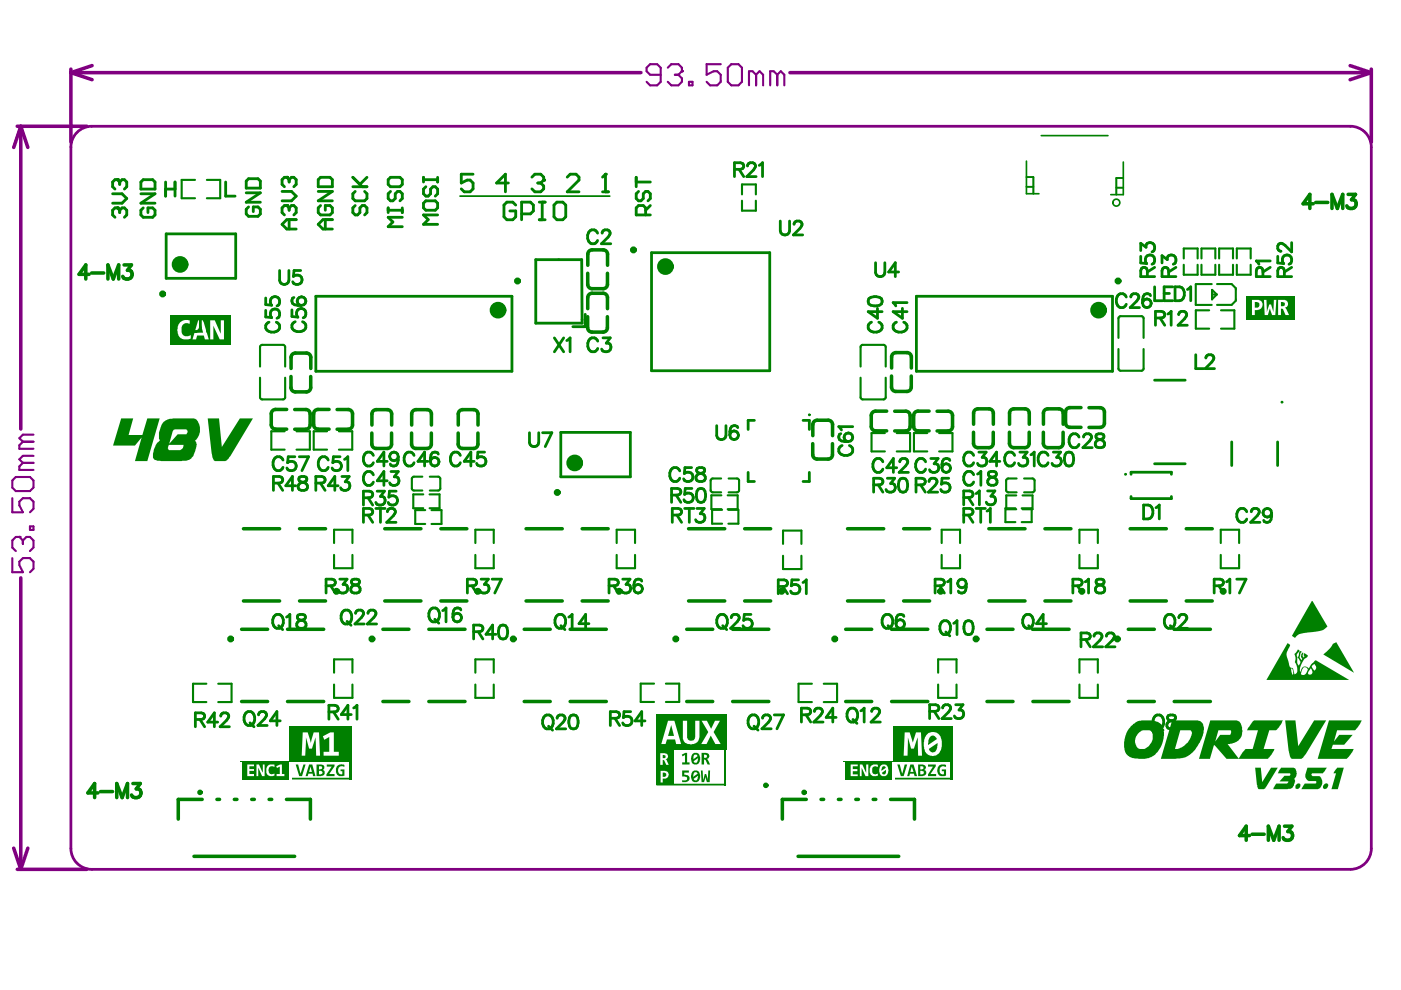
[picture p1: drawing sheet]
<svg xmlns="http://www.w3.org/2000/svg" width="297mm" height="210mm" viewBox="0 0 297 210" stroke-linecap="round" stroke-linejoin="round" font-family="sans-serif">
<path d="M15 31.2v148.7M19.5 26.8h266.8M290.7 31.2v148.7M19.5 184.3h266.8" fill="none" stroke="#800080" stroke-width=".59"/>
<g fill="none" stroke="#800080" stroke-width=".75">
<path d="M15 15.4l4.5 1.5M15 15.4h120.9M15 14.7v15.4M19.5 13.9l-4.5 1.5M167.5 15.4h123.2M286.2 13.9l4.5 1.5M290.7 15.4l-4.5 1.5M290.7 14.7v15.4M3.7 26.8h14.7M4.4 26.8l1.5 4.5M4.4 26.8l-1.5 4.5M4.4 26.8v64.2"/>
<path d="M4.4 122.5v61.8M2.9 179.8l1.5 4.5M5.9 179.8l-1.5 4.5M3.7 184.3h14.7"/>
</g>
<path d="M2.6 118.3v3h2.3l-.8-1.5v-.7l.8-.8h1.5l.7 .8v1.5l-.7 .7M4.1 113.8h-.7l-.8 .8v1.5l.8 .7" fill="none" stroke="#800080" stroke-width=".45"/>
<circle cx="4.1" cy="113.8" r=".22" fill="#800080"/>
<g fill="none" stroke="#800080" stroke-width=".45">
<path d="M140.1 15.9h-2.3l-.7-.8v-.7l.7-.8h1.5l.8 .8v2.9l-.8 .8h-1.5l-.7-.8M141.6 14.4l.7-.8h1.5l.8 .8v.7M4.9 93.7l-.8 .7v.8h3M4.9 98.1l-.8 .8v.7h3M4.9 98.1h2.2M4.9 93.7h2.2M7.1 96.6h-2.2l-.8 .8 .8 .7M7.1 92.2h-2.2l-.8 .7 .8 .8M2.6 101.9l.8-.8h3l.7 .8v1.5l-.7 .7h-3l-.8-.7zM2.6 105.6v3h2.3l-.8-1.5v-.7l.8-.8h1.5l.7 .8v1.5l-.7 .7M4.1 113.8l.8 .8M4.9 114.6v.7"/>
<path d="M4.9 114.6l.7-.8h.8l.7 .8v1.5l-.7 .7M6.4 111.6h.7v.8h-.7z"/>
</g>
<circle cx="144.6" cy="15.1" r=".22" fill="#800080"/>
<path d="M143.1 15.9h.7M143.8 15.9l.8 .7v.7l-.8 .8h-1.5l-.7-.8M144.6 15.1l-.8 .8M146.1 17.3h.7v.8h-.7zM152.8 13.6h-3v2.3l1.5-.8h.8l.7 .8v1.4l-.7 .8h-1.5l-.8-.8M154.3 14.4l.8-.8h1.5l.7 .8v2.9l-.7 .8h-1.5l-.8-.8zM160.3 15.9l-.7-.8h-.8v3M160.3 15.9v2.2M160.3 15.9l.7-.8 .8 .8v2.2M164.8 15.9l-.8-.8h-.7v3M164.8 15.9v2.2M164.8 15.9l.7-.8 .8 .8v2.2" fill="none" stroke="#800080" stroke-width=".45"/>
<path d="M19.5 26.8a4.4 4.4 0 0 0-4.5 4.4M286.3 26.8a4.4 4.4 0 0 1 4.4 4.4M15 179.9a4.4 4.4 0 0 0 4.5 4.4M290.7 179.9a4.4 4.4 0 0 1-4.4 4.4" fill="none" stroke="#800080" stroke-width=".59"/>
<g fill="#008000">
<path d="M282.6 136.6l.7-.4 3.7 6.4-6.4-3.8 1.4-1.3z"/>
<path d="M278.1 127.5h.3l3 5.4-.7 .6-.6 .2-4.5 .7-.6 .3-.5 .5-.6-.5z"/>
<path d="M272.9 136.4l.5 .2 .1 .3-.7 1.5v.7l.6 2.2 .2 .3 .6 .1 .3 1.3 .4-.3 .2-.4-.2-1.2-.4-.7 .2-1-.3-.8 .8-.9 .3 .3-.5 .7-.1 .3 .1 1.6 .4 .5 .3-.9-.6-.8 .4-1.3 .2-.1 .3 .2-.3 .3-.2 .8 .4 .7 .2-.3-.3-.6 .1-.4 .3-.4 .1 .1-.1 .5 .1 .5 .3-.2-.2-.2 .1-.5 .8 .5-.2 .4-.5 .3-.8 1.3-.2 .6 .1 .9 .5-1.1 .7-.1 .6 .4 .5-.9 1-.8 7 4.2h-17.5zM277.8 141.8l-.5 .9 .2 .3h.5l.3-.4-.3-.8zM273.7 141.8l.1 .7 .3 .6 .1-.9-.2-.4zM276.3 141.6l-.5 1.4 .7 .1 .4-.3 .4-.9-.5-.4zM278.1 141.2l.1 .3 .5 .7 .4-.5-.1-.4-.3-.5z"/>
</g>
<g fill="none" stroke="#008000" stroke-width=".45">
<path d="M41.3 38.1h-2.8v3.9h2.8M43.9 38.1h2.8v3.9h-2.8M157.3 41.2v-2.1h3v2.1M157.3 42.6v2.1h3v-2.1M251 56.1v2.2h2.9v-2.2M251 54.8v-2.1h2.9v2.1M254.7 56.1v2.2h3v-2.2M254.7 54.8v-2.1h3v2.1M258.5 56.1v2.2h2.9v-2.2M258.5 54.8v-2.1h2.9v2.1M262.2 54.8v-2.1h3v2.1M262.2 56.1v2.2h3v-2.2"/>
<path d="M55.1 73.6v4.1M55.6 73.1h4.4M60.5 73.6v4.1M182.5 73.6v4.1M182.9 73.1h4.4M187.8 73.6v4.1M237.1 67.5v4.1M237.1 74v4.2M237.6 67h4.4M237.6 78.6h4.4M242.5 67.5v4.1M242.5 74v4.2"/>
<path d="M256.4 65.8h-2.9v3.9h2.9M258.9 65.8h2.8v3.9h-2.8M55.1 80.1v4.1M55.6 84.7h4.4M60.4 91.4h-2.9v3.9h2.9M60.5 80.1v4.1M62.9 91.4h2.8v3.9h-2.8M69.3 91.4h-2.8v3.9h2.8M71.9 91.4h2.8v3.9h-2.8M182.5 80.1v4.1M182.9 84.7h4.4M187.6 91.8h-2.8v3.9h2.8"/>
<path d="M187.8 80.1v4.1M190.1 91.8h2.9v3.9h-2.9M196.6 91.8h-2.8v3.9h2.8M199.1 91.8h2.8v3.9h-2.8M70.8 115.1v-2.8h3.9v2.8M70.8 117.7v2.8h3.9v-2.8M87.3 101.5v2.1M87.8 104h1.7M87.8 101.1h1.7M89.7 104.8h-2.1v3h2.1M90.2 108.2h-2.2v2.9h2.2M91.1 104.8h2.1v3h-2.1"/>
<path d="M91.1 104h1.8M91.1 101.1h1.8M91.5 108.2h2.1v2.9h-2.1M93.3 101.5v2.1M100.8 115.1v-2.8h3.9v2.8M100.8 117.7v2.8h3.9v-2.8M130.7 115.1v-2.8h3.9v2.8M130.7 117.7v2.8h3.9v-2.8M150.7 101.9v2M151.1 101.5h1.8M151.1 104.4h1.8M152.9 105h-2.1v3h2.1"/>
<path d="M153.1 108.1h-2.1v2.9h2.1M154.3 105h2.1v3h-2.1M154.4 108.1h2.2v2.9h-2.2M154.5 101.5h1.7M154.5 104.4h1.7M156.7 101.9v2M166 115.3v-2.8h3.9v2.8M166 117.8v2.9h3.9v-2.9M199.7 115.1v-2.8h3.8v2.8M199.7 117.7v2.8h3.8v-2.8M213.3 101.9v2M213.8 101.5h1.7"/>
<path d="M213.8 104.4h1.7M215.3 107.8h-2.1v2.9h2.1M215.5 105h-2.2v3h2.2M216.6 107.8h2.1v2.9h-2.1M216.8 105h2.1v3h-2.1M217.1 101.5h1.8M217.1 104.4h1.8M219.4 101.9v2M228.9 115.1v-2.8h3.9v2.8M228.9 117.7v2.8h3.9v-2.8M258.8 115.1v-2.8h3.9v2.8M258.8 117.7v2.8h3.9v-2.8"/>
<path d="M43.8 145h-2.9v3.9h2.9M46.3 145h2.8v3.9h-2.8M70.8 145.1v2.9h3.9v-2.9M70.8 142.6v-2.8h3.9v2.8M100.8 145.1v2.9h3.9v-2.9M100.8 142.6v-2.8h3.9v2.8M138.7 144.9h-2.9v3.9h2.9M141.2 144.9h2.8v3.9h-2.8M172.1 145h-2.8v3.9h2.8M174.6 145h2.9v3.9h-2.9M198.9 145.1v2.9h3.9v-2.9M198.9 142.6v-2.8h3.9v2.8"/>
<path d="M228.9 142.6v-2.8h3.9v2.8M228.9 145.1v2.9h3.9v-2.9"/>
</g>
<g fill="none" stroke="#008000" stroke-width=".75">
<path d="M18.9 58.2h-2.1l1.4-2v3M19.4 57.9h2.6M22.9 59.2v-3l1.1 3 1.2-3v3M26.3 56.2h1.6l-.9 1.1a.96 .96 0 0 1 1 1.1 .96 .96 0 0 1-1.3 .8l-.4-.2-.3-.4M124.6 57.9v2.4M124.6 53.9v2.3M125.5 53h2.4M128.8 57.9v2.4M128.8 53.9v2.3M278.4 43.2h-2.1l1.4-2v3M279 42.9h2.5M282.4 44.2v-3l1.1 3 1.2-3v3"/>
<path d="M285.8 41.2h1.6l-.9 1.1a.96 .96 0 0 1 1.1 1.2 .96 .96 0 0 1-1.3 .7l-.5-.1-.3-.5M61.7 79.8v2.4M61.7 75.8v2.3M62.6 74.9h2.4M65.9 79.8v2.4M65.9 75.8v2.3M124.6 67.1v2.4M124.6 63.1v2.3M125.5 70.4h2.4M125.5 62.2h2.4M127.9 61.2h-2.4M128.8 67.1v2.4"/>
<path d="M128.8 63.1v2.3M189 79.7v2.4M189 75.7v2.3M190 74.8h2.3M193.2 79.7v2.4M193.2 75.7v2.3M57.5 87.7v2.4M58.4 91h2.4M58.4 86.8h2.4M62.5 91h2.3M62.5 86.8h2.3M62.6 83.1h2.4"/>
<path d="M65.8 87.7v2.4M66.5 87.7v2.4M67.4 91h2.4M67.4 86.8h2.4M71.5 91h2.3M71.5 86.8h2.3M74.7 87.7v2.4M78.8 91.8v2.4M78.9 87.8v2.3M79.7 95.1h2.4M79.8 86.9h2.3M83 91.8v2.4"/>
<path d="M83 87.8v2.3M87.3 91.8v2.4M87.3 87.8v2.3M88.2 95.1h2.3M88.2 86.9h2.4M91.5 91.8v2.4M91.5 87.8v2.3M97.1 91.8v2.4M97.2 87.8v2.3M98.1 95.1h2.3M98.1 86.9h2.3M101.3 91.8v2.4"/>
<path d="M101.3 87.8v2.3M172.3 94.1v2.3M172.3 90v2.4M173.2 97.3h2.4M173.2 89.1h2.4M176.5 94.1v2.3M176.5 90v2.4M184.7 88.1v2.3M185.6 87.2h2.4M185.6 91.4h2.4M189.7 87.2h2.4M189.7 91.4h2.4"/>
<path d="M189.9 83h2.4M193 88.1v2.4M193.7 88.1v2.3M194.6 87.2h2.4M194.6 91.4h2.4M198.7 87.2h2.3M198.7 91.4h2.3M202 88.1v2.4M206.4 91.6v2.4M206.4 87.6v2.4M207.3 94.9h2.4M207.3 86.7h2.4"/>
<path d="M210.6 91.6v2.4M210.6 87.6v2.4M214 91.6v2.4M214 87.6v2.4M214.9 94.9h2.4M215 86.7h2.3M218.2 91.6v2.4M218.2 87.6v2.4M221.2 91.6v2.4M221.2 87.6v2.4M222.1 94.9h2.4M222.1 86.7h2.4"/>
<path d="M225.4 91.6v2.4M225.4 87.6v2.4M225.9 87.3v2.4M226.8 90.6h2.4M226.8 86.4h2.4M230.9 86.4h2.3M230.9 90.6h2.3M234.2 87.4v2.3M51.6 112.1h7.7M63.5 112.1h5.5M81.6 112.1h7.6M93.5 112.1h5.5"/>
<path d="M111.5 112.1h7.7M123.4 112.1h5.5M146 112.1h7.7M157.9 112.1h5.5M179.7 112.1h7.7M191.6 112.1h5.5M209.7 112.1h7.6M221.5 112.1h5.6M239.6 112.1h7.7M251.5 112.1h5.5M51.2 133.4h5.5M51.6 127.4h7.7"/>
<path d="M61 133.4h7.6M63.5 127.4h5.5M81.2 133.4h5.5M81.6 127.4h7.6M90.9 133.4h7.7M93.5 127.4h5.5M111.1 133.4h5.6M111.5 127.4h7.7M120.9 133.4h7.6M123.4 127.4h5.5M145.6 133.4h5.5M146 127.4h7.7"/>
<path d="M155.3 133.4h7.7M157.9 127.4h5.5M179.3 133.4h5.5M179.7 127.4h7.7M189 133.4h7.7M191.6 127.4h5.5M209.3 133.4h5.5M209.7 127.4h7.6M219 133.4h7.7M221.5 127.4h5.6M239.2 133.4h5.5M239.6 127.4h7.7"/>
<path d="M249 133.4h7.6M251.5 127.4h5.5M51.2 148.7h5.5M61 148.7h7.6M81.2 148.7h5.5M90.9 148.7h7.7M111.1 148.7h5.6M120.9 148.7h7.6M145.6 148.7h5.5M155.3 148.7h7.7M179.3 148.7h5.5M189 148.7h7.7"/>
<path d="M209.3 148.7h5.5M219 148.7h7.7M239.2 148.7h5.5M249 148.7h7.6M20.8 168.1h-2.2l1.5-2v3M21.3 167.8h2.6M24.8 169.1v-3l1.1 3 1.1-3v3M28.2 166.1h1.5l-.8 1.2a.96 .96 0 0 1 1 1.1 .96 .96 0 0 1-1.3 .7l-.4-.1-.3-.5M42.9 169.5h-5.1v4.2M46 169.5h.6M49.7 169.5h.5M53.4 169.5h.5"/>
<path d="M57.1 169.5h.5M60.7 169.5h5.1v4.2M170.9 169.5h-5v4.2M174.1 169.5h.5M177.8 169.5h.5M181.4 169.5h.6M185.1 169.5h.6M188.8 169.5h5.1v4.2M264.9 177.2h-2.1l1.4-2v3M265.5 176.9h2.5M268.9 178.2v-3l1.2 3 1.1-3v3M272.3 175.2h1.6l-.9 1.1a.96 .96 0 0 1 1.1 1.1 .96 .96 0 0 1-1.3 .8l-.5-.2-.2-.4"/>
<path d="M41.1 181.6h21.4M169.2 181.6h21.4"/>
</g>
<g fill="none" stroke="#008000" stroke-width=".59">
<path d="M35.2 49.6h14.8v9.4h-14.8zM138.1 53.6h25.1v25h-25.1zM67 62.8h41.5v15.9h-41.5zM194.3 62.8h41.6v15.9h-41.6zM118.9 91.7h14.7v9.4h-14.7zM159.9 89.1h-1.3v2M170.3 89.1h1.3v2M244.8 98.3h6.5M244.8 80.6h6.5M261.1 93.7v5M270.9 93.7v5M158.6 100.2v1.9h1.3"/>
<path d="M171.6 100.2v1.9h-1.3M239.8 100.6v-.5h8.6v.5M239.8 105.3v.4h8.6v-.4"/>
</g>
<path d="M97.5 41.6h31.8M61.2 165.1h13M139.3 166.4h14.5M189.2 165.1h12.6" fill="none" stroke="#008000" stroke-width=".37"/>
<path d="M217.6 37.5h1.5v3.6M217.6 39.6h1.5M217.6 34.2v6.9h2.7M220.8 28.8h14.1M236.7 39.8h1.5M238.2 34.4v6.9h-2.7M238.2 37.7h-1.5v3.6" fill="none" stroke="#008000" stroke-width=".35"/>
<path d="M113.6 55.1h9.7l.1 13.4h-9.8zM124.1 66.6v2.7h-2.6" fill="none" stroke="#008000" stroke-width=".6"/>
<path d="M253.5 60.3v4.4h3.4M253.5 60.2h3.4M257 61.5l1 .9-1 1.1zM257 62.4h1M258 60.2h3.1l.9 .9v2.7l-.9 .8h-3.1" fill="none" stroke="#008000" stroke-width=".44"/>
<g fill="#008000">
<path d="M62.7 162.1h.5l.5 1.9 .6-1.9h.5l-.8 2.5h-.6z"/>
<path d="M69.3 162.1h1.6v.4l-1.1 1.6h1.1v.5h-1.7v-.4l1.1-1.7h-1z"/>
<path d="M71.4 162.5a1.45 1.45 0 0 1 1.6-.3v.4a.86 .86 0 0 0-1.3 .4 .86 .86 0 0 0 .7 1.2l.2-.1v-.6h-.4v-.4h.8v1.4l-.4 .1a1.28 1.28 0 0 1-1.3-.7 1.28 1.28 0 0 1 .1-1.4z"/>
<path d="M65.8 162.5l-.3 1.2h.6zM65.5 162.1h.7l.7 2.5h-.5l-.1-.6h-.9l-.2 .6h-.4z"/>
<path d="M67.6 162.5v.6h.3a.32 .32 0 0 0 .4-.4 .32 .32 0 0 0-.4-.2zM67.6 163.4v.8h.3a.39 .39 0 0 0 .5-.4 .39 .39 0 0 0-.5-.4zM67.1 162.1h.9a.59 .59 0 0 1 .8 .4 .59 .59 0 0 1-.4 .7 .7 .7 0 0 1 .4 .9 .7 .7 0 0 1-.8 .5h-.9z"/>
</g>
<path d="M74.3 161.5v3.8" fill="none" stroke="#008000" stroke-width=".45"/>
<path d="M50.8 161.4h11v3.9h-11z" fill-rule="evenodd" fill="#008000"/>
<g fill="#fff">
<path d="M50.8 161.5h.4v3.8h-.4z"/>
<path d="M52.4 162.1h1.5v.4h-1v.6h1v.3h-1v.7h1v.5h-1.5z"/>
<path d="M54.4 162.1h.5l.8 1.7v-1.7h.4v2.5h-.5l-.8-1.8v1.8h-.4z"/>
<path d="M56.8 162.3l.3-.2h1v.5a.74 .74 0 0 0-.9 0 .74 .74 0 0 0-.2 .9 .69 .69 0 0 0 .4 .6 .69 .69 0 0 0 .7-.1v.4a1.18 1.18 0 0 1-1.4-.2 1.18 1.18 0 0 1-.2-1.4z"/>
<path d="M58.6 162.5l.8-.4h.4v2h.5v.5h-1.7v-.5h.7v-1.6l-.6 .3z"/>
<path d="M61.3 161.5h.5v3.8h-.5z"/>
</g>
<path d="M178.8 161.4h10.9v3.9h-10.9z" fill-rule="evenodd" fill="#008000"/>
<g fill="#fff">
<path d="M178.8 161.5h.4v3.8h-.4z"/>
<path d="M180.4 162.1h1.5v.4h-1.1v.6h1v.4h-1v.7h1.1v.4h-1.5z"/>
<path d="M182.3 162.1h.5l.9 1.8v-1.8h.4v2.5h-.6l-.8-1.8v1.8h-.4z"/>
<path d="M184.6 162.5a1.37 1.37 0 0 1 1.5-.3l-.1 .4a.76 .76 0 0 0-.9 .1 .76 .76 0 0 0-.2 .9 .78 .78 0 0 0 1.2 .4v.5h-.2a1.18 1.18 0 0 1-1.3-.4 1.18 1.18 0 0 1-.1-1.3z"/>
<path d="M189.3 161.5h.4v3.8h-.4z"/>
<path d="M187.1 162.5l-.2 .9 .9-.6-.2-.3zM186.9 163.9a.5 .5 0 0 0 .7 .2 .5 .5 0 0 0 .2-.7v-.2zM186.7 162.3l.2-.1a1.02 1.02 0 0 1 1.5 1.1 1.03 1.03 0 0 1-.5 1.1 1.03 1.03 0 0 1-1.2-.1l-.3-.6v-.7z"/>
</g>
<g fill="#008000">
<path d="M190.2 162.1h.6l.5 1.9 .5-1.9h.5l-.7 2.5h-.6z"/>
<path d="M196.8 162.1h1.6v.4l-1.1 1.6h1.2v.5h-1.7v-.4l1-1.7h-1z"/>
<path d="M199 162.4h.1a1.46 1.46 0 0 1 1.5-.2v.4a.87 .87 0 0 0-1.4 .4 .87 .87 0 0 0 .9 1.2v-.7h-.4v-.4h.9v1.3l-.4 .2a1.19 1.19 0 0 1-1.2-.4 1.19 1.19 0 0 1-.2-1.3z"/>
<path d="M193.3 162.5l-.3 1.2h.7zM193 162.1h.7l.7 2.5h-.5l-.1-.6h-.9l-.1 .6h-.5z"/>
<path d="M195.1 162.5v.6h.3a.34 .34 0 0 0 .4-.3 .34 .34 0 0 0-.4-.3zM195.1 163.4v.8h.4a.38 .38 0 0 0 .4-.4 .38 .38 0 0 0-.5-.4zM194.7 162.1h.8a.65 .65 0 0 1 .7 .3 .65 .65 0 0 1 0 .7l-.3 .1a.71 .71 0 0 1 .4 .9 .71 .71 0 0 1-.8 .5h-.8z"/>
</g>
<path d="M201.8 161.5v3.8" fill="none" stroke="#008000" stroke-width=".45"/>
<g fill="#008000">
<path d="M144.6 160l.7-.4h.4v2h.5v.5h-1.6v-.5h.6v-1.5l-.5 .3z"/>
<path d="M147.1 160.1l-.1 .9 .9-.7a.48 .48 0 0 0-.8-.2zM147 161.4a.49 .49 0 0 0 .7 .3 .49 .49 0 0 0 .2-.7l.1-.3zM146.8 159.8h.1a1.01 1.01 0 0 1 1.2 0 1.01 1.01 0 0 1 .3 1.2v.2a.95 .95 0 0 1-1.1 .9 .95 .95 0 0 1-.8-1.1z"/>
<path d="M149.3 160v.7a.39 .39 0 0 0 .6-.4 .39 .39 0 0 0-.6-.3zM148.7 159.6h.9a.67 .67 0 0 1 .7 .4 .67 .67 0 0 1-.2 .8l-.2 .1 .6 1.2h-.5l-.4-.9-.2-.2h-.1v1.1h-.6z"/>
</g>
<path d="M153.8 159v3.8" fill="none" stroke="#008000" stroke-width=".37"/>
<path d="M139.1 159h3.7v3.8h-3.7z" fill-rule="evenodd" fill="#008000"/>
<path d="M140.5 160.1v.6h.2a.35 .35 0 0 0 .4-.3 .35 .35 0 0 0-.4-.3zM140 159.7h.8a.65 .65 0 0 1 .8 .5 .65 .65 0 0 1-.5 .8l.2 .1 .5 1.1h-.5l-.4-.9-.2-.2h-.2v1.1h-.5z" fill="#fff"/>
<path d="M139.1 162.8h3.7v3.7h-3.7z" fill-rule="evenodd" fill="#008000"/>
<path d="M140.5 163.8v.9h.3a.45 .45 0 0 0 .5-.4 .45 .45 0 0 0-.5-.5zM140.1 163.4h.9a.84 .84 0 0 1 .8 1 .84 .84 0 0 1-1.1 .7h-.2v.8h-.4z" fill="#fff"/>
<g fill="#008000">
<path d="M144.6 163.4h1.5v.4h-1v.5h.3a.8 .8 0 0 1 .8 .8 .8 .8 0 0 1-1 .7h-.6v-.4a.82 .82 0 0 0 1.1-.2l-.2-.5-.9-.1z"/>
<path d="M148.6 163.4h.4v2l.4-1.3h.3l.4 1.3 .1-2h.3v2.4h-.6l-.3-1.1-.3 1.1h-.6z"/>
<path d="M147.1 163.9l-.1 .8 .9-.7a.44 .44 0 0 0-.7-.1zM147 165.2a.49 .49 0 0 0 .7 .2 .49 .49 0 0 0 .2-.6l.1-.3zM146.8 163.6l.3-.2a1.09 1.09 0 0 1 1.2 .4 1.09 1.09 0 0 1 .1 1.2v.1a.96 .96 0 0 1-1.2 .7 .96 .96 0 0 1-.7-1.2z"/>
</g>
<path d="M153.8 162.8v3.8" fill="none" stroke="#008000" stroke-width=".37"/>
<g fill="#008000">
<path d="M265.6 153l.2-.3h6.2l-1.3 2.1h-1.6l-1.2 4h2.3l-.6 1.3-.8 .8h-6.2l.4-.8 1.1-1.3h1.5l1.1-4h-2.3z"/>
<path d="M272.5 152.7h2.2l.6 5.5 3.3-5.5h2.6l-4.8 7.8-.5 .4h-2a1.78 1.78 0 0 1-.6-1.6z"/>
<path d="M281.8 152.7h6.9l-.6 1.2-.8 .9h-3.8l-.7 2.4 1.1-1.4h2.9l-1.8 2.1h-2.4l-.3 .9h4.7l-.3 .7-1.2 1.4h-6.1z"/>
<path d="M241.2 155.7l-.3 .6a1.93 1.93 0 0 0 .7 2.5h.9a2.62 2.62 0 0 0 1.6-3.7l-.4-.3h-1.4l-.3 .1zM239.7 154.1l1.1-1 .7-.3 2.3-.1a2.6 2.6 0 0 1 2.8 1.6l.1 .8a5.7 5.7 0 0 1-2.6 5.4l-1.3 .4h-1.3a2.93 2.93 0 0 1-2.9-1.4l-.3-1.4a5.8 5.8 0 0 1 1.4-4z"/>
<path d="M250.2 154.8l-1.1 4h.6l1.3-.6 .8-.7 .5-.8a1.65 1.65 0 0 0 .2-1.8zM248.5 152.7h5.4a1.74 1.74 0 0 1 1.3 2.4l-.2 1a9.2 9.2 0 0 1-2.8 4 6.1 6.1 0 0 1-3 .8h-3.1z"/>
<path d="M258.3 154.8l-.6 2.4 1-1.4h2a.57 .57 0 0 0 .3-.8l-.1-.2zM256.6 152.7h5.5a1.65 1.65 0 0 1 1.2 2.1 2.71 2.71 0 0 1-2.9 3h-.1l2.4 3.1h-2.7l-2.5-2.9-.1 .1-.9 2.8h-2.3z"/>
</g>
<path d="M189.3 154h12.7v7.4h-12.7z" fill-rule="evenodd" fill="#008000"/>
<g fill="#fff">
<path d="M191.8 155.3h1.1l.6 2.2 .7-2.2h1.1l.2 4.9h-.8l-.1-3.9-.8 2.4h-.6l-.7-2.4-.1 3.9h-.8z"/>
<path d="M197.2 156.2v.1a2.35 2.35 0 0 0-.4 1.7l1.8-1.3a.89 .89 0 0 0-1.4-.5zM196.9 158.8a.92 .92 0 0 0 1.1 .7 .92 .92 0 0 0 .7-1.1l.1-.9zM196.4 155.9a1.87 1.87 0 0 1 2.2-.5 1.87 1.87 0 0 1 1.1 1.9v.2a2.5 2.5 0 0 1-1.5 2.7 1.95 1.95 0 0 1-2.3-2v-.2a3 3 0 0 1 .5-2.1z"/>
</g>
<path d="M134.9 37.6v2M134.9 38.6h3M135.4 40.6l-.5 .5v1l.5 .5h.5l.5-.5v-1l.5-.5h.5l.5 .5v1l-.5 .5M136.9 45.6v-1.5l-.5-.5h-1l-.5 .5v1.5h3M137.9 43.6l-1 1" fill="none" stroke="#008000" stroke-width=".6"/>
<g fill="#008000">
<path d="M25.7 88.7h2.5l-.9 3.5h2.9l1-3.5h2.7l-2.7 9.1h-2.6l1.4-5-1.4 1.7h-4.6z"/>
<path d="M44 88.7h2.4l.6 6.1 3.9-6.1h2.7l-5.1 8.5-.7 .6h-2.3a2.51 2.51 0 0 1-.6-1.8z"/>
<path d="M266.1 162.8h1.2l.3 3 1.9-3h1.4l-2.5 4.1-.4 .4h-1.3l-.2-.9z"/>
<path d="M271.6 162.8h2.6a1.37 1.37 0 0 1 .6 1.8l-.4 .6a1.82 1.82 0 0 1-.8 2.1h-3.7l.7-1.2h2.3l.3-.3v-.1h-1.9l1-1.2h1.2l.1-.2-.1-.3h-2.6z"/>
<path d="M274.8 166.4a.49 .49 0 0 1 .8-.2 .49 .49 0 0 1 0 .8 .49 .49 0 0 1-.7 .2 .49 .49 0 0 1-.2-.6z"/>
<path d="M277.2 162.8h4.1l-.8 1.2h-2.3l-.2 .3 .2 .3h1.3a1.07 1.07 0 0 1 .8 1.2v.5a1.31 1.31 0 0 1-.9 1h-3.5l.7-1.2h2.5l-.1-.5h-1.3a1.2 1.2 0 0 1-.9-1.3z"/>
<path d="M280.6 166.5l.3-.3a.49 .49 0 0 1 .7 .1 .49 .49 0 0 1-.2 .7l-.2 .2a.48 .48 0 0 1-.6 0 .48 .48 0 0 1 0-.7z"/>
<path d="M283.5 162.8h1.4l-1.3 4.5h-1.3l1-3.3h-.6v-.2z"/>
<path d="M36.8 91.2l-.9 2.9 1.8-2h1.8l.1-.2a.46 .46 0 0 0-.1-.8l-2.4-.1zM35.8 94.3l-.2 .6 .2 .5h2.4a1.1 1.1 0 0 0 .7-1.1zM34.5 89.7a3.4 3.4 0 0 1 2.4-1l4.4 .1a2.14 2.14 0 0 1 1.1 1.9v.1a2.78 2.78 0 0 1-1.1 2.6 1.48 1.48 0 0 1 .2 1.7l-.1 .4a2.48 2.48 0 0 1-2.8 2.2h-4.7a1.25 1.25 0 0 1-1.3-.5 1.25 1.25 0 0 1 0-1.5v-.1a3.3 3.3 0 0 1 1.3-2.2l-.2-.3v-1.4z"/>
</g>
<path d="M263.5 62.7h11.6v5h-11.6z" fill-rule="evenodd" fill="#008000"/>
<g fill="#fff">
<path d="M263.5 62.8h.5v5h-.5z"/>
<path d="M268 63.6h.5l.1 2.6 .5-1.6h.4l.4 1.6 .2-2.6h.5l-.2 3.2h-.7l-.4-1.4-.5 1.4h-.7z"/>
<path d="M274.5 62.8h.6v5h-.6z"/>
<path d="M266 64v1.2h.5a.6 .6 0 0 0 .5-.6 .6 .6 0 0 0-.6-.6zM265.4 63.6h1a1.11 1.11 0 0 1 1.3 1.1 1.11 1.11 0 0 1-1.4 1.1h-.3v1h-.6z"/>
<path d="M271.6 64v.9h.3a.46 .46 0 0 0 .5-.5 .46 .46 0 0 0-.6-.4zM271 63.6l1.5 .1a.8 .8 0 0 1 .6 .8 .8 .8 0 0 1-.7 .7l.4 .4 .5 1.2h-.7l-.7-1.3h-.3v1.3h-.6z"/>
</g>
<path d="M29.9 38.6l.5-.5h2l.5 .5v1.5h-3zM52.2 38.4l.5-.5h2l.5 .5v1.5h-3zM29.9 41.1h3l-3 2h3M30.4 44.1l-.5 .5v1l.5 .5h2l.5-.5v-1l-.5-.5h-1v1M52.2 40.9h3l-3 2h3M52.7 43.9l-.5 .5v1l.5 .5h2l.5-.5v-1l-.5-.5h-1v1" fill="none" stroke="#008000" stroke-width=".6"/>
<path d="M35.3 66.9h14.6v6.2h-14.6z" fill-rule="evenodd" fill="#008000"/>
<g fill="#fff">
<path d="M35.3 66.9h.7v6.3h-.7z"/>
<path d="M38.1 68.4h.1a2.12 2.12 0 0 1 2.2-.4v.7a1.56 1.56 0 0 0-1.5 0 1.74 1.74 0 0 0-.3 1.9 1.17 1.17 0 0 0 1.8 .5v.7l-.6 .2a1.81 1.81 0 0 1-2.2-2.1l.2-1.1z"/>
<path d="M44.6 67.9h.9l1.3 2.9v-2.9h.7v4.1h-.9l-1.4-3v3h-.6z"/>
<path d="M49.1 66.9h.7v6.3h-.7z"/>
<path d="M42.5 68.7l-.5 1.8h1.1zM42 67.9h1.1l1.2 4.1h-.9l-.2-.9h-1.4l-.2 .9h-.8z"/>
</g>
<path d="M35.1 38.6v3M37.1 38.6v3M47.8 38.6v3h2M24.9 44.1h-.5l-.5 .5v1l.5 .5M35.1 40.1h2" fill="none" stroke="#008000" stroke-width=".6"/>
<circle cx="24.9" cy="44.1" r=".3" fill="#008000"/>
<path d="M24.9 38.1h-.5l-.5 .5v1l.5 .5M23.9 41.1h2l1 1-1 1h-2M24.9 44.1l.5 .5M25.4 44.6v.5M25.4 44.6l.5-.5h.5l.5 .5v1l-.5 .5" fill="none" stroke="#008000" stroke-width=".6"/>
<circle cx="24.9" cy="38.1" r=".3" fill="#008000"/>
<path d="M24.9 38.1l.5 .5M25.4 38.6v.5M25.4 38.6l.5-.5h.5l.5 .5v1l-.5 .5" fill="none" stroke="#008000" stroke-width=".6"/>
<path d="M61.4 154h13.1v7.4h-13.1z" fill-rule="evenodd" fill="#008000"/>
<g fill="#fff">
<path d="M64.2 155.3h1l.7 2.2 .6-2.2h1.1l.3 4.9h-.9l-.1-3.9-.8 2.4h-.6l-.6-2.4-.2 3.9h-.7z"/>
<path d="M68.5 156.1l1.5-.8h.8v4.1h1v.8h-3.2v-.8h1.2v-3.1l-1 .6z"/>
</g>
<path d="M60.8 43.6h-.5l-.5 .5v1l.5 .5M61.3 46.6v2M62.8 46.6h-2l-1 1 1 1h2" fill="none" stroke="#008000" stroke-width=".6"/>
<circle cx="60.8" cy="43.6" r=".3" fill="#008000"/>
<path d="M60.8 37.6h-.5l-.5 .5v1l.5 .5M59.8 40.6h2l1 1-1 1h-2M60.8 43.6l.5 .5M61.3 44.1v.5M61.3 44.1l.5-.5h.5l.5 .5v1l-.5 .5" fill="none" stroke="#008000" stroke-width=".6"/>
<circle cx="60.8" cy="37.6" r=".3" fill="#008000"/>
<g fill="none" stroke="#008000" stroke-width=".6">
<path d="M60.8 37.6l.5 .5M61.3 38.1v.5M61.3 38.1l.5-.5h.5l.5 .5v1l-.5 .5M67.5 38.1l.5-.5h2l.5 .5v1.5h-3zM74.8 39.6h3M74.8 37.6l2 2M77.8 37.6l-1.5 1.5M82.3 38.1l.5-.5h2l.5 .5v1l-.5 .5h-2l-.5-.5zM89.8 37.6v1M89.8 38.1h3M90.3 39.6l-.5 .5v1l.5 .5h.5l.5-.5v-1l.5-.5h.5l.5 .5v1l-.5 .5M92.8 37.6v1"/>
<path d="M67.5 40.6h3l-3 2h3M68 43.6l-.5 .5v1l.5 .5h2l.5-.5v-1l-.5-.5h-1v1M69 46.6v2M70.5 46.6h-2l-1 1 1 1h2M75.3 43.6l-.5 .5v1l.5 .5h.5l.5-.5v-1l.5-.5h.5l.5 .5v1l-.5 .5M75.3 40.6l-.5 .5v1l.5 .5h2l.5-.5v-1l-.5-.5M82.3 44.1v1M82.3 44.6h3M82.8 40.6l-.5 .5v1l.5 .5h.5l.5-.5v-1l.5-.5h.5l.5 .5v1l-.5 .5M85.3 46.1h-3l1 1-1 1h3M85.3 44.1v1M90.3 42.6h2l.5 .5v1l-.5 .5h-2l-.5-.5v-1z"/>
<path d="M92.8 45.6h-3l1 1-1 1h3"/>
</g>
<g fill="none" stroke="#008000" stroke-width=".59">
<path d="M155.7 35.9l1.7-.1a.68 .68 0 0 0 0-1.2l-1.7-.1v2.9M156.7 35.9l1 1.5M158.5 35.2l.3-.6 .8-.1a.72 .72 0 0 1 .4 1.1l-1.7 1.8h2M161 35.1l.7-.6v2.9M59.3 57.4v2.1a.99 .99 0 0 0 1 .8 .99 .99 0 0 0 1-.8v-2.1M63.8 57.4h-1.5l-.1 1.2a1.04 1.04 0 0 1 1.6 0 1.04 1.04 0 0 1-.2 1.5 1.04 1.04 0 0 1-1.5-.4M126.7 49.4a1.08 1.08 0 0 0-1.2-.7 1.08 1.08 0 0 0-.9 1.2 1.29 1.29 0 0 0 .3 1.4 1.29 1.29 0 0 0 1.4 .2l.4-.5M127.7 49.4l.2-.5 .9-.2a.72 .72 0 0 1 .4 1.2l-1.7 1.8h2M165.4 46.9v2.1a.99 .99 0 0 0 1 .8 .99 .99 0 0 0 1-.8v-2.1M168.4 47.6l.2-.6 .9-.1a.72 .72 0 0 1 .4 1.1l-1.7 1.8h2M185.6 55.7v2.1a.99 .99 0 0 0 1 .9 .99 .99 0 0 0 1-.9v-2.1M190.5 57.7h-2.1l1.4-2v3"/>
<path d="M241.9 53.1v-1.5l1.1 .8a.95 .95 0 0 1 1.1-1 .95 .95 0 0 1 .7 1.3l-.1 .4-.5 .3M241.9 54.3v1.4l1.2 .2a1.04 1.04 0 0 1 0-1.6 1.04 1.04 0 0 1 1.6 .2 1.04 1.04 0 0 1-.5 1.5M243.3 58.7l-.2-1.7a.68 .68 0 0 0-1.1 0l-.1 1.7h2.9M244.8 56.7l-1.5 1M246.4 55.7v-1.5l1.1 .8a.95 .95 0 0 1 1.1-1 .95 .95 0 0 1 .7 1.3l-.1 .4-.4 .3M247.8 58.7l-.2-1.7a.68 .68 0 0 0-1.1 0l-.1 1.7h2.9M249.3 56.7l-1.5 1M267.8 58.7l-.2-1.7a.68 .68 0 0 0-1.1 0l-.1 1.7h2.9M269.3 56.7l-1.5 1M269.3 55.3h-2.9l.5 .7M270.9 54.3v1.4l1.3 .2a1.04 1.04 0 0 1-.1-1.6 1.04 1.04 0 0 1 1.6 .2 1.04 1.04 0 0 1-.4 1.5M272.3 58.7l-.1-1.7a.68 .68 0 0 0-1.2 0l-.1 1.7h3"/>
<path d="M273.9 51.4v2l-1.4-1.4a.89 .89 0 0 0-1.5-.1l-.1 .8 .3 .4 .4 .2M273.9 56.7l-1.6 1M40.5 67.4v2.1a.99 .99 0 0 0 1 .8 .99 .99 0 0 0 1-.8v-2.1M43.3 67.9l.7-.5v2.9M56.3 63.2v1.4l1.3 .1a1.04 1.04 0 0 1 0-1.5 1.04 1.04 0 0 1 1.5 .1 1.04 1.04 0 0 1-.4 1.6M56.3 65.8v1.4l1.3 .1a1.04 1.04 0 0 1 0-1.5 1.04 1.04 0 0 1 1.5 .2 1.04 1.04 0 0 1-.4 1.5M57 68.3a1.08 1.08 0 0 0-.7 1.2 1.08 1.08 0 0 0 1.2 .9 1.29 1.29 0 0 0 1.4-.3 1.29 1.29 0 0 0 .2-1.4l-.5-.4M61.9 65.7v1.4l1.3 .1a1.04 1.04 0 0 1-.1-1.5 1.04 1.04 0 0 1 1.6 .2 1.04 1.04 0 0 1-.4 1.5M62.3 63.1a.87 .87 0 0 0-.3 1.2l.5 .3 1.4 .2M62.6 68.2a1.08 1.08 0 0 0-.7 1.2 1.08 1.08 0 0 0 1.1 .9 1.29 1.29 0 0 0 1.4-.3 1.29 1.29 0 0 0 .3-1.4l-.6-.4M117.5 71.6l2 3M119.5 71.6l-2 3"/>
<path d="M120.2 72.2l.7-.6v3M126.7 72.3a1.08 1.08 0 0 0-1.2-.7 1.08 1.08 0 0 0-.9 1.2 1.29 1.29 0 0 0 .3 1.4 1.29 1.29 0 0 0 1.4 .2l.4-.5M127.8 71.6h1.6l-.9 1.2a.95 .95 0 0 1 1 1 .95 .95 0 0 1-1.2 .8l-.5-.2-.2-.4M184.2 63.3a2.28 2.28 0 0 1 2.7 0 .96 .96 0 0 1-.4 1.4 2.44 2.44 0 0 1-2.3-.3l-.1-.4zM184.8 68.3a1.08 1.08 0 0 0-.7 1.2 1.08 1.08 0 0 0 1.1 .9 1.29 1.29 0 0 0 1.4-.3 1.29 1.29 0 0 0 .3-1.4l-.6-.4M186 65.4v2.1l-1.9-1.4h2.9M190.1 68.3a1.08 1.08 0 0 0-.7 1.2 1.08 1.08 0 0 0 1.1 .9 1.29 1.29 0 0 0 1.4-.3 1.29 1.29 0 0 0 .3-1.4l-.6-.4M191.3 65.4v2.1l-1.9-1.4h2.9M192.3 64.2h-2.9l.5 .7M238.8 63a1.08 1.08 0 0 0-1.2-.7 1.08 1.08 0 0 0-.9 1.1 1.29 1.29 0 0 0 .3 1.4 1.29 1.29 0 0 0 1.4 .3l.4-.6M239.8 63l.2-.6 .9-.1a.72 .72 0 0 1 .4 1.1l-1.7 1.8h2M243.9 62.7a.87 .87 0 0 0-1.2-.3l-.3 .4-.2 1.4"/>
<path d="M244.8 60.8v3h1.7M245 67.4l1.7-.1a.68 .68 0 0 0 0-1.1l-1.7-.2v3M246 67.4l.9 1.6M246.8 62.2h1.1M247.6 66.6l.7-.6v3M248.6 60.8h-1.8v3h1.8M249.1 60.8h1a1.57 1.57 0 0 1 1 1.5 1.57 1.57 0 0 1-1 1.5h-1zM249.9 66.7l.3-.5 .8-.2a.72 .72 0 0 1 .5 1.1l-1.7 1.9h1.9M251.8 61.4l.7-.6v3M253.5 75.2v3h1.7M255.7 75.9l.3-.5 .8-.2a.72 .72 0 0 1 .4 1.1l-1.7 1.9h2M60 97.5a1.08 1.08 0 0 0-1.2-.7 1.08 1.08 0 0 0-.9 1.2 1.29 1.29 0 0 0 .3 1.4 1.29 1.29 0 0 0 1.4 .2l.4-.5"/>
<path d="M62.5 96.8h-1.4l-.1 1.3a1.04 1.04 0 0 1 1.5 0 1.04 1.04 0 0 1-.2 1.5 1.04 1.04 0 0 1-1.5-.4M63.5 96.8h1.9l-1.4 3M69.6 97.5a1.08 1.08 0 0 0-1.2-.7 1.08 1.08 0 0 0-.9 1.2 1.29 1.29 0 0 0 .3 1.4 1.29 1.29 0 0 0 1.4 .2l.4-.5M72.1 96.8h-1.4l-.1 1.3a1.04 1.04 0 0 1 1.5 0 1.04 1.04 0 0 1-.2 1.5 1.04 1.04 0 0 1-1.5-.4M73 97.4l.7-.6v3M79.2 96.6a1.08 1.08 0 0 0-1.3-.7 1.08 1.08 0 0 0-.8 1.1 1.29 1.29 0 0 0 .2 1.4 1.29 1.29 0 0 0 1.4 .3l.5-.6M82.1 97.8h-2.1l1.4-1.9v2.9M82.9 100h1.5l-.8 1.1a.95 .95 0 0 1 1 1.1 .95 .95 0 0 1-1.3 .7l-.4-.1-.3-.4M84.4 96.8l-.1 1.4a.85 .85 0 0 1-.7 .6 .85 .85 0 0 1-.8-.4M87.8 96.6a1.08 1.08 0 0 0-1.2-.7 1.08 1.08 0 0 0-.9 1.1 1.29 1.29 0 0 0 .3 1.4 1.29 1.29 0 0 0 1.4 .3l.4-.6M90.7 97.8h-2.1l1.4-1.9v2.9M92.9 96.3a.87 .87 0 0 0-1.2-.3l-.3 .4-.2 1.4"/>
<path d="M97.6 96.6a1.08 1.08 0 0 0-1.2-.7 1.08 1.08 0 0 0-.9 1.1 1.29 1.29 0 0 0 .3 1.4 1.29 1.29 0 0 0 1.4 .3l.4-.6M100.5 97.8h-2.1l1.4-1.9v2.9M102.7 95.9h-1.4l-.1 1.2a1.04 1.04 0 0 1 1.6 0 1.04 1.04 0 0 1-.2 1.6 1.04 1.04 0 0 1-1.5-.5M112.3 91.7v2.1a.99 .99 0 0 0 .9 .9 .99 .99 0 0 0 1-.9v-2.1M115 91.7h2l-1.4 3M144.1 99.8a1.08 1.08 0 0 0-1.2-.7 1.08 1.08 0 0 0-.9 1.2 1.29 1.29 0 0 0 .3 1.4 1.29 1.29 0 0 0 1.4 .2l.4-.5M146.6 99.1h-1.4l-.1 1.3a1.04 1.04 0 0 1 1.6 0 1.04 1.04 0 0 1-.2 1.5 1.04 1.04 0 0 1-1.6-.4M147.9 99.3a.6 .6 0 0 0 .2 1 1.22 1.22 0 0 1 1.4 1.2 1.03 1.03 0 0 1-1.1 .6 1.03 1.03 0 0 1-.8-1 1.35 1.35 0 0 1 1.4-.8 .6 .6 0 0 0 .3-1l-.5-.2zM152 90.3v2.1a.99 .99 0 0 0 .9 .8 .99 .99 0 0 0 1-.8v-2.1M156.4 90.7a.87 .87 0 0 0-1.2-.3l-.3 .4-.2 1.4M178.3 91.9a.87 .87 0 0 0-.3 1.3l.4 .3 1.4 .1M178.5 94.5a1.08 1.08 0 0 0-.7 1.2 1.08 1.08 0 0 0 1.2 .9 1.29 1.29 0 0 0 1.4-.3 1.29 1.29 0 0 0 .3-1.4l-.6-.4"/>
<path d="M180.8 90.5h-3l.6 .7M187.2 97.9a1.08 1.08 0 0 0-1.3-.7 1.08 1.08 0 0 0-.8 1.1 1.29 1.29 0 0 0 .3 1.4 1.29 1.29 0 0 0 1.4 .3l.4-.5M190.1 99.2h-2.1l1.4-2v3M190.8 97.9l.3-.5 .8-.2a.72 .72 0 0 1 .4 1.1l-1.7 1.9h2M196.2 97.9a1.08 1.08 0 0 0-1.2-.7 1.08 1.08 0 0 0-.9 1.1 1.29 1.29 0 0 0 .3 1.4 1.29 1.29 0 0 0 1.4 .3l.4-.5M197.4 97.2h1.5l-.8 1.1a.95 .95 0 0 1 1 1.1 .95 .95 0 0 1-1.3 .8l-.4-.2-.3-.4M201.4 97.6a.87 .87 0 0 0-1.3-.2l-.3 .4-.1 1.4M206.4 96.6a1.08 1.08 0 0 0-1.2-.7 1.08 1.08 0 0 0-.9 1.1 1.29 1.29 0 0 0 .3 1.4 1.29 1.29 0 0 0 1.4 .3l.4-.6M207.5 95.9h1.6l-.9 1.1a.95 .95 0 0 1 1 1.1 .95 .95 0 0 1-1.2 .7l-.5-.1-.2-.5M212 97.8h-2.1l1.4-1.9v2.9M215.1 96.6a1.08 1.08 0 0 0-1.2-.7 1.08 1.08 0 0 0-.9 1.1 1.29 1.29 0 0 0 .3 1.4 1.29 1.29 0 0 0 1.4 .3l.4-.6M216.2 95.9h1.6l-.9 1.1a.95 .95 0 0 1 1 1.1 .95 .95 0 0 1-1.3 .7l-.4-.1-.3-.5"/>
<path d="M218.6 96.4l.7-.5v2.9M222.2 96.6a1.08 1.08 0 0 0-1.2-.7 1.08 1.08 0 0 0-.9 1.1 1.29 1.29 0 0 0 .3 1.4 1.29 1.29 0 0 0 1.4 .3l.4-.6M223.3 95.9h1.6l-.9 1.1a.95 .95 0 0 1 1 1.1 .95 .95 0 0 1-1.3 .7l-.4-.1-.3-.5M226.1 96a.96 .96 0 0 1 1.4 .4 2.43 2.43 0 0 1-.3 2.3 .96 .96 0 0 1-1.4-.5 2.43 2.43 0 0 1 .3-2.2zM228.8 92.7a1.08 1.08 0 0 0-1.3-.7 1.08 1.08 0 0 0-.8 1.1 1.29 1.29 0 0 0 .2 1.4 1.29 1.29 0 0 0 1.4 .3l.5-.6M229.7 92.7l.3-.6 .9-.1a.72 .72 0 0 1 .4 1.1l-1.7 1.8h2M232.5 92.1a.6 .6 0 0 0 .3 1 1.22 1.22 0 0 1 1.4 1.3 1.03 1.03 0 0 1-1.2 .5 1.03 1.03 0 0 1-.8-1 1.36 1.36 0 0 1 1.4-.8 .6 .6 0 0 0 .3-1l-.4-.1zM58 102.4l1.7-.1a.68 .68 0 0 0 0-1.1l-1.7-.2v3M59 102.4l.9 1.6M62.7 103h-2.1l1.4-2v3M63.5 101.2a.6 .6 0 0 0 .3 .9 1.22 1.22 0 0 1 1.4 1.3 1.03 1.03 0 0 1-1.2 .6 1.03 1.03 0 0 1-.8-1 1.35 1.35 0 0 1 1.4-.9 .59 .59 0 0 0 .3-.9l-.4-.2zM67 102.4l1.6-.1a.68 .68 0 0 0 0-1.1l-1.6-.2v3"/>
<path d="M67.9 102.4l1 1.6M71.7 103h-2.1l1.4-2v3M72.5 101h1.5l-.8 1.1a.95 .95 0 0 1 1 1.1 .95 .95 0 0 1-1.3 .8l-.4-.2-.3-.4M77.1 109.2l1.6-.1a.68 .68 0 0 0 0-1.2l-1.6-.1v2.9M77.1 105.5l1.6-.1a.68 .68 0 0 0 0-1.1l-1.6-.2v3M78 109.2l1 1.5M78 105.5l1 1.6M79.2 100.7a1.08 1.08 0 0 0-1.3-.7 1.08 1.08 0 0 0-.8 1.1 1.29 1.29 0 0 0 .2 1.4 1.29 1.29 0 0 0 1.4 .3l.5-.6M79.7 107.8h1.9M80 104.1h1.5l-.8 1.2a.95 .95 0 0 1 1 1 .95 .95 0 0 1-1.3 .8l-.4-.2-.3-.4M80.7 107.8v2.9M82.1 101.9h-2.1l1.4-1.9v2.9"/>
<path d="M82.1 108.5l.3-.6 .9-.1a.72 .72 0 0 1 .4 1.1l-1.7 1.8h2M84 104.1h-1.4l-.2 1.3a1.04 1.04 0 0 1 1.6 0 1.04 1.04 0 0 1-.2 1.5 1.04 1.04 0 0 1-1.5-.4M142.4 105l1.7-.2a.68 .68 0 0 0 0-1.1l-1.7-.1v2.9M142.5 109.2l1.7-.1a.68 .68 0 0 0 0-1.2l-1.7-.1v2.9M143.4 105l.9 1.5M143.5 109.2l1 1.5M145.2 107.8h1.9M146.1 107.8v2.9M146.7 103.6h-1.4l-.1 1.2a1.04 1.04 0 0 1 1.5 0 1.04 1.04 0 0 1-.2 1.6 1.04 1.04 0 0 1-1.5-.4M147.8 107.8h1.5l-.8 1.1a.95 .95 0 0 1 1 1.1 .95 .95 0 0 1-1.3 .7l-.4-.1-.3-.4M148.1 103.7a.96 .96 0 0 1 1.4 .4 2.43 2.43 0 0 1-.3 2.3 .96 .96 0 0 1-1.4-.4 2.43 2.43 0 0 1 .3-2.3zM185.2 102.8l1.7-.1a.68 .68 0 0 0 0-1.2l-1.7-.1v2.9"/>
<path d="M186.2 102.8l1 1.5M188.1 101.4h1.6l-.9 1.1a.95 .95 0 0 1 1 1.1 .95 .95 0 0 1-1.2 .7l-.5-.1-.2-.4M190.9 101.5a.96 .96 0 0 1 1.4 .5 2.43 2.43 0 0 1-.3 2.2 .96 .96 0 0 1-1.4-.4 2.43 2.43 0 0 1 .3-2.3zM194.2 102.8l1.7-.1a.68 .68 0 0 0 0-1.2l-1.7-.1v2.9M195.2 102.8l1 1.5M197 102.1l.3-.6 .8-.1a.72 .72 0 0 1 .4 1.1l-1.7 1.8h2M201.1 101.4h-1.4l-.1 1.3a1.04 1.04 0 0 1 1.6-.1 1.04 1.04 0 0 1-.2 1.6 1.04 1.04 0 0 1-1.5-.4M204.3 105.5l1.7-.1a.68 .68 0 0 0 0-1.2l-1.7-.1v2.9M204.3 109.2l1.7-.1a.68 .68 0 0 0 0-1.2l-1.7-.1v2.9M205.3 109.2l1 1.5M205.3 105.5l1 1.5M206.4 100.7a1.08 1.08 0 0 0-1.2-.8 1.08 1.08 0 0 0-.9 1.2 1.29 1.29 0 0 0 .3 1.4 1.29 1.29 0 0 0 1.4 .3l.4-.6"/>
<path d="M206.9 107.8h2M206.9 104.6l.8-.5v2.9M207.3 100.5l.7-.5v2.9M207.9 107.8v2.9M209.3 108.4l.7-.6v2.9M209.4 104.1h1.5l-.8 1.1a.95 .95 0 0 1 1 1.1 .95 .95 0 0 1-1.3 .7l-.4-.1-.3-.4M209.7 100.1a.59 .59 0 0 0 .3 1 1.22 1.22 0 0 1 1.4 1.2 1.03 1.03 0 0 1-1.2 .6 1.03 1.03 0 0 1-.8-1 1.35 1.35 0 0 1 1.4-.8 .59 .59 0 0 0 .3-1l-.4-.1zM242.5 107.1h.9a1.57 1.57 0 0 1 1.1 1.5 1.57 1.57 0 0 1-1.1 1.4h-.9zM245.1 107.6l.7-.5v2.9M264.3 108.5a1.08 1.08 0 0 0-1.2-.7 1.08 1.08 0 0 0-.9 1.1 1.29 1.29 0 0 0 .3 1.4 1.29 1.29 0 0 0 1.4 .3l.4-.6M265.3 108.5l.3-.6 .8-.1a.72 .72 0 0 1 .4 1.1l-1.6 1.8h1.9M269.6 108.8l-.1 1.4a.85 .85 0 0 1-.8 .6 .85 .85 0 0 1-.8-.5"/>
<path d="M58.1 130.7a1.09 1.09 0 0 1 1.2-.4 1.09 1.09 0 0 1 .8 1.1 1.29 1.29 0 0 1-.3 1.4 1.29 1.29 0 0 1-1.4 .3 1.83 1.83 0 0 1-.3-2.4zM59.1 132.7l.8 .8M60.8 130.8l.7-.5v2.9M63.2 130.4a.59 .59 0 0 0 .3 1 1.22 1.22 0 0 1 1.4 1.3 1.03 1.03 0 0 1-1.2 .5 1.03 1.03 0 0 1-.8-1 1.35 1.35 0 0 1 1.4-.8 .59 .59 0 0 0 .3-1l-.4-.1zM69.1 124.2l1.7-.1a.68 .68 0 0 0 0-1.2l-1.7-.1v2.9M70.1 124.2l1 1.5M72 122.8h1.6l-.9 1.1a.95 .95 0 0 1 1 1.1 .95 .95 0 0 1-1.2 .7l-.5-.1-.2-.4M72.6 129.8a1.09 1.09 0 0 1 1.2-.4 1.09 1.09 0 0 1 .8 1.1 1.29 1.29 0 0 1-.3 1.4 1.29 1.29 0 0 1-1.4 .3 1.82 1.82 0 0 1-.3-2.4zM73.6 131.7l.8 .9M74.7 122.9a.6 .6 0 0 0 .2 1 1.22 1.22 0 0 1 1.4 1.3 1.03 1.03 0 0 1-1.1 .6 1.03 1.03 0 0 1-.8-1 1.35 1.35 0 0 1 1.4-.9 .59 .59 0 0 0 .3-1l-.5-.1zM75.4 130.1l.3-.6 .8-.1a.72 .72 0 0 1 .4 1.1l-1.6 1.8h1.9M78 130.1l.3-.6 .8-.1a.72 .72 0 0 1 .5 1.1l-1.7 1.8h1.9"/>
<path d="M91.5 129a1.12 1.12 0 0 1 1.7 1 1.29 1.29 0 0 1-.3 1.4 1.29 1.29 0 0 1-1.4 .3 1.79 1.79 0 0 1 0-2.7zM92.2 131.3l.8 .8M93.9 129.5l.7-.6v3M97.7 129.3a.87 .87 0 0 0-1.3-.3l-.2 .5-.2 1.4M99.1 124.2l1.7-.1a.68 .68 0 0 0 0-1.2l-1.7-.1v2.9M100.1 124.2l1 1.5M100.4 133.9l1.7-.1a.68 .68 0 0 0 0-1.1l-1.7-.2v3M101.4 133.9l1 1.6M102 122.8h1.5l-.8 1.1a.95 .95 0 0 1 1 1.1 .95 .95 0 0 1-1.3 .7l-.4-.1-.3-.4M104.3 122.8h2l-1.4 2.9M105.1 134.5h-2.1l1.4-2v3M106.1 132.7a.96 .96 0 0 1 1.4 .4 2.43 2.43 0 0 1-.3 2.2 .96 .96 0 0 1-1.4-.4 2.43 2.43 0 0 1 .3-2.2z"/>
<path d="M117.9 130.7a1.09 1.09 0 0 1 1.3-.4 1.09 1.09 0 0 1 .7 1.1 1.29 1.29 0 0 1-.3 1.4 1.29 1.29 0 0 1-1.4 .3 1.83 1.83 0 0 1-.3-2.4zM118.9 132.7l.9 .8M120.6 130.8l.7-.5v2.9M124.9 132.2h-2.1l1.4-1.9v2.9M129.1 124.2l1.7-.1a.68 .68 0 0 0 0-1.2l-1.7-.1v2.9M130.1 124.2l1 1.5M132 122.8h1.6l-.9 1.1a.95 .95 0 0 1 1 1.1 .95 .95 0 0 1-1.2 .7l-.5-.1-.2-.4M136.1 123.2a.87 .87 0 0 0-1.3-.3l-.3 .5-.1 1.4M152.3 130.7a1.09 1.09 0 0 1 1.2-.4 1.09 1.09 0 0 1 .7 1.1 1.29 1.29 0 0 1-.3 1.4 1.29 1.29 0 0 1-1.4 .3 1.83 1.83 0 0 1-.2-2.4zM153.2 132.7l.9 .8M155 131l.3-.6 .9-.1a.72 .72 0 0 1 .4 1.1l-1.7 1.8h2M159.2 130.3h-1.4l-.1 1.2a1.04 1.04 0 0 1 1.5 0 1.04 1.04 0 0 1-.2 1.6 1.04 1.04 0 0 1-1.5-.4"/>
<path d="M165 124.3l1.7-.1a.68 .68 0 0 0 0-1.1l-1.7-.2v3M166 124.3l1 1.6M169.3 122.9h-1.4l-.1 1.3a1.04 1.04 0 0 1 1.5 0 1.04 1.04 0 0 1-.2 1.5 1.04 1.04 0 0 1-1.5-.4M170.3 123.5l.7-.6v3M187.3 130.7a1.09 1.09 0 0 1 1.2-.4 1.09 1.09 0 0 1 .8 1.1 1.29 1.29 0 0 1-.3 1.4 1.29 1.29 0 0 1-1.4 .3 1.83 1.83 0 0 1-.3-2.4zM188.3 132.7l.8 .8M191.6 130.7a.87 .87 0 0 0-1.2-.3l-.3 .4-.1 1.4M198.3 124.2l1.6-.1a.68 .68 0 0 0 0-1.2l-1.6-.1v2.9M199.2 124.2l1 1.5M199.5 132a1.09 1.09 0 0 1 1.3-.4 1.09 1.09 0 0 1 .7 1.1 1.29 1.29 0 0 1-.3 1.4 1.29 1.29 0 0 1-1.4 .3 1.82 1.82 0 0 1-.3-2.4zM200.5 134l.9 .8M200.9 123.4l.7-.6v2.9"/>
<path d="M202.2 132.2l.7-.6v3M204.8 131.7a.96 .96 0 0 1 1.4 .5 2.43 2.43 0 0 1-.3 2.2 .96 .96 0 0 1-1.4-.4 2.43 2.43 0 0 1 .3-2.3zM204.9 123.8l-.2 1.4a.85 .85 0 0 1-.7 .5 .85 .85 0 0 1-.8-.4M217.1 130.7a1.09 1.09 0 0 1 1.3-.4 1.09 1.09 0 0 1 .7 1.1 1.29 1.29 0 0 1-.3 1.4 1.29 1.29 0 0 1-1.4 .3 1.83 1.83 0 0 1-.3-2.4zM218.1 132.7l.8 .8M221.9 132.2h-2.1l1.4-1.9v2.9M227.5 124.2l1.7-.1a.68 .68 0 0 0 0-1.2l-1.7-.1v2.9M228.5 124.2l.9 1.5M229.2 135.6l1.7-.1a.68 .68 0 0 0 0-1.2l-1.7-.1v2.9M230.1 123.4l.7-.6v2.9M230.2 135.6l1 1.5M232 134.9l.2-.6 .9-.1a.72 .72 0 0 1 .4 1.1l-1.7 1.8h2"/>
<path d="M232.5 122.9a.6 .6 0 0 0 .3 1 1.22 1.22 0 0 1 1.4 1.3 1.03 1.03 0 0 1-1.1 .6 1.03 1.03 0 0 1-.8-1 1.35 1.35 0 0 1 1.4-.9 .6 .6 0 0 0 .2-1l-.4-.1zM234.6 134.9l.3-.6 .8-.1a.72 .72 0 0 1 .4 1.1l-1.7 1.8h2M247.1 130.7a1.09 1.09 0 0 1 1.3-.4 1.09 1.09 0 0 1 .7 1.1 1.29 1.29 0 0 1-.3 1.4 1.29 1.29 0 0 1-1.4 .3 1.83 1.83 0 0 1-.3-2.4zM248.1 132.7l.9 .8M249.9 131l.3-.6 .9-.1a.72 .72 0 0 1 .4 1.1l-1.7 1.8h2M257.4 124.2l1.7-.1a.68 .68 0 0 0 0-1.2l-1.7-.1v2.9M258.4 124.2l1 1.5M260.1 123.4l.7-.6v2.9M262.2 122.8h2l-1.4 2.9M41.4 152.5l1.7-.1a.68 .68 0 0 0 0-1.1l-1.7-.2v3M42.4 152.5l1 1.6M46.2 153.1h-2.2l1.4-2v3"/>
<path d="M46.8 151.8l.3-.5 .8-.2a.72 .72 0 0 1 .5 1.2l-1.7 1.8h1.9M52 151.3a1.09 1.09 0 0 1 1.3-.4 1.09 1.09 0 0 1 .7 1.1 1.29 1.29 0 0 1-.3 1.4 1.29 1.29 0 0 1-1.4 .3 1.82 1.82 0 0 1-.3-2.4zM53 153.3l.9 .8M54.8 151.6l.3-.6 .8-.1a.72 .72 0 0 1 .5 1.1l-1.7 1.8h1.9M59.4 152.8h-2.1l1.4-1.9v2.9M69.7 150.9l1.7-.1a.68 .68 0 0 0 0-1.1l-1.7-.2v3M70.7 150.9l1 1.6M74.5 151.5h-2.1l1.4-2v3M75 150.1l.7-.6v3M115.3 152a1.09 1.09 0 0 1 1.3-.4 1.09 1.09 0 0 1 .7 1.1 1.29 1.29 0 0 1-.3 1.4 1.29 1.29 0 0 1-1.4 .3 1.83 1.83 0 0 1-.3-2.4zM116.3 154l.9 .8M118.1 152.3l.3-.6 .8-.1a.72 .72 0 0 1 .5 1.1l-1.7 1.8h1.9"/>
<path d="M121 151.7a.96 .96 0 0 1 1.4 .5 2.43 2.43 0 0 1-.3 2.2 .96 .96 0 0 1-1.4-.4 2.43 2.43 0 0 1 .3-2.3zM129.4 152.3l1.7-.1a.68 .68 0 0 0 0-1.2l-1.7-.1v2.9M130.4 152.3l1 1.5M133.7 150.9h-1.4l-.1 1.3a1.04 1.04 0 0 1 1.5-.1 1.04 1.04 0 0 1-.2 1.6 1.04 1.04 0 0 1-1.5-.4M136.8 152.9h-2.1l1.4-2v2.9M158.9 152a1.09 1.09 0 0 1 1.2-.4 1.09 1.09 0 0 1 .8 1.1 1.29 1.29 0 0 1-.3 1.4 1.29 1.29 0 0 1-1.4 .3 1.82 1.82 0 0 1-.3-2.4zM159.9 154l.8 .8M161.7 152.3l.3-.6 .8-.1a.72 .72 0 0 1 .4 1.1l-1.7 1.8h2M164.2 151.6h1.9l-1.4 2.9M169.9 151.6l1.7-.2a.68 .68 0 0 0 0-1.1l-1.7-.1v2.9M170.9 151.6l1 1.5M172.7 150.9l.3-.6 .8-.1a.72 .72 0 0 1 .4 1.1l-1.7 1.8h2"/>
<path d="M177.3 152.1h-2.1l1.4-1.9v2.9M179.9 150.6a1.09 1.09 0 0 1 1.2-.4 1.09 1.09 0 0 1 .7 1.1 1.29 1.29 0 0 1-.3 1.4 1.29 1.29 0 0 1-1.4 .3 1.82 1.82 0 0 1-.2-2.4zM180.8 152.5l.9 .9M182.5 150.7l.7-.5v2.9M184.8 150.9l.3-.6 .8-.1a.72 .72 0 0 1 .5 1.1l-1.7 1.8h1.9M197.1 150.8l1.7-.1a.68 .68 0 0 0 0-1.1l-1.7-.2v3M198.1 150.8l1 1.6M199.9 150.1l.2-.5 .9-.2a.72 .72 0 0 1 .4 1.1l-1.7 1.9h2M202.6 149.4h1.6l-.9 1.1a.95 .95 0 0 1 1 1.1 .95 .95 0 0 1-1.2 .8l-.5-.2-.2-.4M244.8 152a1.09 1.09 0 0 1 1.2-.4 1.09 1.09 0 0 1 .7 1.1 1.29 1.29 0 0 1-.3 1.4 1.29 1.29 0 0 1-1.4 .3 1.83 1.83 0 0 1-.2-2.4zM245.7 154l.9 .8M247.7 151.7a.6 .6 0 0 0 .3 1 1.22 1.22 0 0 1 1.4 1.3 1.03 1.03 0 0 1-1.2 .6 1.03 1.03 0 0 1-.8-1 1.36 1.36 0 0 1 1.4-.9 .6 .6 0 0 0 .3-1l-.4-.1z"/>
<circle cx="63.9" cy="63.8" r=".91"/>
<circle cx="243.2" cy="64.3" r=".91"/>
<circle cx="83.5" cy="96.8" r=".91"/>
<circle cx="92.2" cy="97.9" r=".91"/>
<circle cx="155.6" cy="92.3" r=".91"/>
<circle cx="179.9" cy="92.7" r=".91"/>
<circle cx="200.6" cy="99.2" r=".91"/>
<circle cx="268.7" cy="108.7" r=".91"/>
<circle cx="96.9" cy="130.9" r=".91"/>
<circle cx="135.3" cy="124.8" r=".91"/>
<circle cx="190.9" cy="132.3" r=".91"/>
<circle cx="204" cy="123.7" r=".91"/>
</g>
<path d="M139.1 151.5h15v7.5h-15z" fill-rule="evenodd" fill="#008000"/>
<g fill="#fff">
<path d="M144.8 152.8h.9v3.2a.88 .88 0 0 0 .9 1 .88 .88 0 0 0 .8-1v-3.2h.9v3.2a1.85 1.85 0 0 1-1 1.6 1.85 1.85 0 0 1-1.9-.1h-.1a1.72 1.72 0 0 1-.5-1.4z"/>
<path d="M148.7 152.8h1.2l.9 1.7 .8-1.7h1l-1.3 2.4 1.5 2.6h-1.1l-1-1.8-.9 1.8h-1.1l1.5-2.6z"/>
<path d="M142.3 153.7l-.7 2.3h1.3zM141.6 152.8h1.4l1.4 5h-1l-.3-1h-1.7l-.3 1h-.9z"/>
</g>
<path d="M100.3 36.9h-2.5v1.9l1.2-.6h.7l.6 .6v1.2l-.6 .7h-1.3l-.6-.7M107.8 38.8h-2.5l1.9-1.9v3.8M112.8 37.6l.6-.7h1.2l.7 .7v.6" fill="none" stroke="#008000" stroke-width=".6"/>
<circle cx="115.3" cy="38.2" r=".3" fill="#008000"/>
<path d="M114 38.8h.6M114.6 38.8l.7 .6v.6l-.7 .7h-1.2l-.6-.7M115.3 38.2l-.7 .6M120.3 37.6l.6-.7h1.2l.7 .7v.6l-2.5 2.5h2.5M128.4 36.9v3.8M127.8 40.7h1.2" fill="none" stroke="#008000" stroke-width=".6"/>
<circle cx="128.4" cy="36.9" r=".3" fill="#008000"/>
<path d="M128.4 36.9l-.6 .7M109.3 43.5l-.6-.6h-1.2l-.7 .6v2.5l.7 .6h1.2l.6-.6v-1.3h-1.2M110.6 45.3h1.9l.6-.6v-1.2l-.6-.6h-1.9v3.7M114.3 42.9h1.3M114.3 46.6h1.3M115 42.9v3.7M117.5 43.5l.6-.6h1.2l.7 .6v2.5l-.7 .6h-1.2l-.6-.6z" fill="none" stroke="#008000" stroke-width=".6"/>
<g fill="none" stroke="#008000" stroke-width=".75">
<path d="M125.5 53a.91 .91 0 0 0-.9 .9M127.9 53a.91 .91 0 0 1 .9 .9M62.6 74.9a.91 .91 0 0 0-.9 .9M65 74.9a.91 .91 0 0 1 .9 .9M124.6 69.5a.91 .91 0 0 0 .9 .9M124.6 60.3a.91 .91 0 0 0 .9 .9M125.5 62.2a.91 .91 0 0 0-.9 .9M127.9 62.2a.91 .91 0 0 1 .9 .9M128.8 69.5a.91 .91 0 0 1-.9 .9M128.8 60.3a.91 .91 0 0 1-.9 .9M190 74.8a.91 .91 0 0 0-1 .9M192.3 74.8a.91 .91 0 0 1 .9 .9"/>
<path d="M57.5 90.1a.91 .91 0 0 0 .9 .9M58.4 86.8a.91 .91 0 0 0-.9 .9M61.7 82.2a.91 .91 0 0 0 .9 .9M64.8 86.8a.91 .91 0 0 1 1 .9M65.8 90.1a.91 .91 0 0 1-1 .9M65.9 82.2a.91 .91 0 0 1-.9 .9M66.5 90.1a.91 .91 0 0 0 .9 .9M67.4 86.8a.91 .91 0 0 0-.9 .9M73.8 86.8a.91 .91 0 0 1 .9 .9M74.7 90.1a.91 .91 0 0 1-.9 .9M78.8 94.2a.91 .91 0 0 0 .9 .9M79.8 86.9a.91 .91 0 0 0-.9 .9"/>
<path d="M82.1 86.9a.91 .91 0 0 1 .9 .9M83 94.2a.91 .91 0 0 1-.9 .9M87.3 94.2a.91 .91 0 0 0 .9 .9M88.2 86.9a.91 .91 0 0 0-.9 .9M90.6 86.9a.91 .91 0 0 1 .9 .9M91.5 94.2a.91 .91 0 0 1-1 .9M97.1 94.2a.91 .91 0 0 0 1 .9M98.1 86.9a.91 .91 0 0 0-.9 .9M100.4 86.9a.91 .91 0 0 1 .9 .9M101.3 94.2a.91 .91 0 0 1-.9 .9M172.3 96.4a.91 .91 0 0 0 .9 .9M173.2 89.1a.91 .91 0 0 0-.9 .9"/>
<path d="M175.6 89.1a.91 .91 0 0 1 .9 .9M176.5 96.4a.91 .91 0 0 1-.9 .9M184.7 90.4a.91 .91 0 0 0 .9 1M185.6 87.2a.91 .91 0 0 0-.9 .9M189 82.1a.91 .91 0 0 0 .9 .9M192.1 87.2a.91 .91 0 0 1 .9 .9M193 90.5a.91 .91 0 0 1-.9 .9M193.2 82.1a.91 .91 0 0 1-.9 .9M193.7 90.4a.91 .91 0 0 0 .9 1M194.6 87.2a.91 .91 0 0 0-.9 .9M201 87.2a.91 .91 0 0 1 1 .9M202 90.5a.91 .91 0 0 1-1 .9"/>
<path d="M206.4 94a.91 .91 0 0 0 .9 .9M207.3 86.7a.91 .91 0 0 0-.9 .9M209.7 86.7a.91 .91 0 0 1 .9 .9M210.6 94a.91 .91 0 0 1-.9 .9M214 94a.91 .91 0 0 0 .9 .9M215 86.7a.91 .91 0 0 0-1 .9M217.3 86.7a.91 .91 0 0 1 .9 .9M218.2 94a.91 .91 0 0 1-.9 .9M221.2 94a.91 .91 0 0 0 .9 .9M222.1 86.7a.91 .91 0 0 0-.9 .9M224.5 86.7a.91 .91 0 0 1 .9 .9M225.4 94a.91 .91 0 0 1-.9 .9"/>
<path d="M225.9 89.7a.91 .91 0 0 0 .9 .9M226.8 86.4a.91 .91 0 0 0-.9 .9M233.2 86.4a.91 .91 0 0 1 1 1M234.2 89.7a.91 .91 0 0 1-1 .9"/>
</g>
<g fill="none" stroke="#008000" stroke-width=".74">
<circle cx="109.7" cy="59.6" r=".37"/>
<circle cx="134.3" cy="53" r=".37"/>
<circle cx="237.1" cy="59.6" r=".37"/>
<circle cx="34.5" cy="62.3" r=".37"/>
<circle cx="118.1" cy="104.4" r=".37"/>
</g>
<g fill="none" stroke="#008000" stroke-width="1.8">
<circle cx="38.2" cy="56.1" r=".88"/>
<circle cx="141.1" cy="56.5" r=".88"/>
<circle cx="105.6" cy="65.8" r=".88"/>
<circle cx="232.9" cy="65.8" r=".88"/>
<circle cx="121.9" cy="98.2" r=".88"/>
</g>
<g fill="none" stroke="#008000" stroke-width=".59">
<circle cx="42.4" cy="168" r=".29"/>
<circle cx="162.4" cy="166.5" r=".29"/>
<circle cx="170.5" cy="168" r=".29"/>
</g>
<g fill="none" stroke="#008000" stroke-width=".45">
<path d="M55.6 73.1l-.2 .1-.3 .4M60 73.1l.2 .1 .3 .4M182.9 73.1l-.4 .2v.3M187.3 73.1l.3 .1 .2 .4M237.1 78.2l.1 .2 .4 .2M237.6 67l-.4 .3-.1 .2M242 67l.4 .3 .1 .2M242.5 78.2l-.3 .3-.2 .1M55.1 84.2l.3 .4 .2 .1M60.5 84.2l-.3 .4-.2 .1M182.5 84.2v.3l.4 .2M187.8 84.2l-.2 .4-.3 .1"/>
<path d="M87.3 103.6l.2 .3 .3 .1M87.8 101.1h-.3l-.2 .4M92.9 101.1l.4 .2v.2M93.3 103.6v.2l-.4 .2M150.7 103.9l.2 .4 .2 .1M151.1 101.5h-.2l-.2 .4M156.3 101.5l.3 .2 .1 .2M156.7 103.9l-.1 .3-.3 .2M213.3 103.9l.1 .3 .4 .2M213.8 101.5l-.4 .2-.1 .2M218.9 101.5h.2l.3 .4M219.4 103.9l-.3 .4-.2 .1"/>
</g>
<path d="M235.9 42.9a.74 .74 0 0 1 1.1-.6 .74 .74 0 0 1 .2 1.2 .74 .74 0 0 1-1.2-.3l-.1-.2" fill="none" stroke="#008000" stroke-width=".35"/>
<g fill="none" stroke="#008000" stroke-width=".73">
<circle cx="48.9" cy="135.5" r=".37"/>
<circle cx="71.3" cy="125.4" r=".37"/>
<circle cx="78.9" cy="135.5" r=".37"/>
<circle cx="101.3" cy="125.4" r=".37"/>
<circle cx="108.8" cy="135.5" r=".37"/>
<circle cx="131.3" cy="125.4" r=".37"/>
<circle cx="143.3" cy="135.5" r=".37"/>
<circle cx="165.7" cy="125.4" r=".37"/>
<circle cx="177" cy="135.5" r=".37"/>
<circle cx="199.4" cy="125.4" r=".37"/>
<circle cx="206.9" cy="135.5" r=".37"/>
<circle cx="229.4" cy="125.4" r=".37"/>
<circle cx="236.9" cy="135.5" r=".37"/>
<circle cx="259.3" cy="125.4" r=".37"/>
</g>
<g fill="none" stroke="#008000" stroke-width=".29">
<circle cx="171.6" cy="88" r=".15"/>
<circle cx="271.8" cy="85.3" r=".15"/>
<circle cx="238.6" cy="100.6" r=".15"/>
</g>
</svg>
